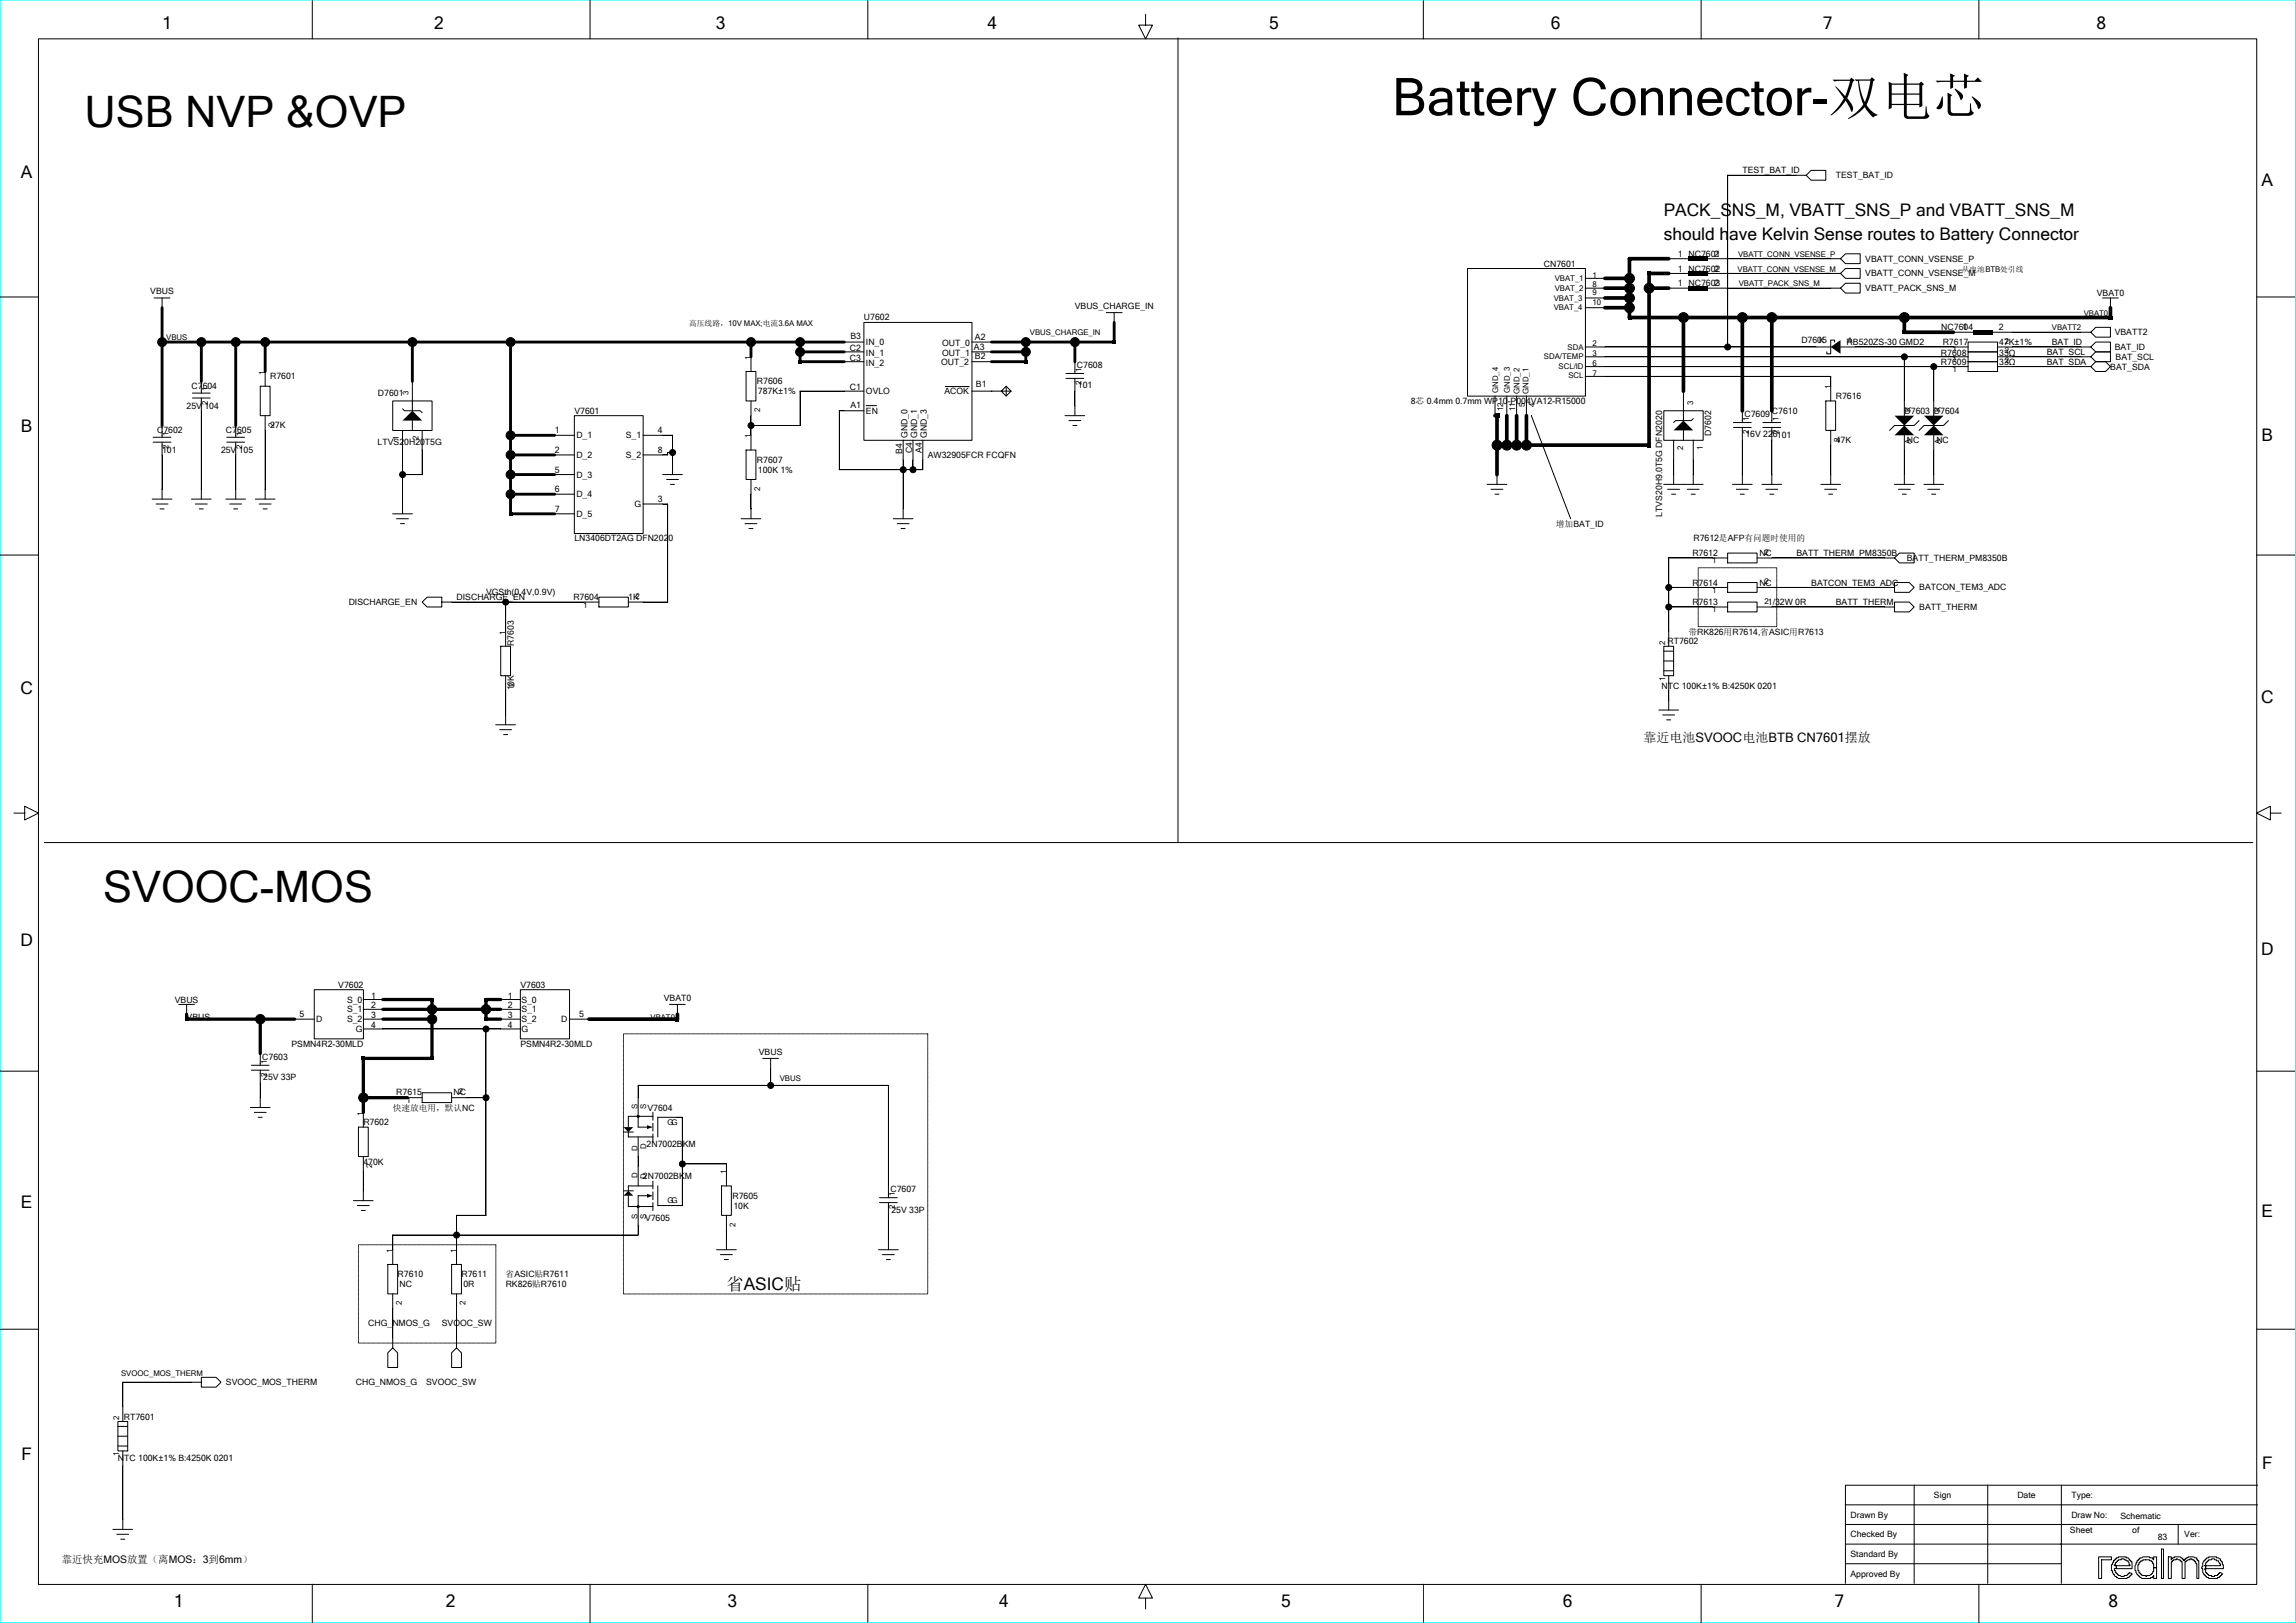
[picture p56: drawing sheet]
<svg xmlns="http://www.w3.org/2000/svg" width="297mm" height="210mm" viewBox="0 0 297 210" stroke-linecap="round" stroke-linejoin="round" font-family="sans-serif">
<defs><g id="words">
<text font-size="6.7" x="180.1" y="14.9">Battery Connector-双电芯</text>
<g font-size="5.6">
<text x="10.9" y="16.4">USB NVP &amp;OVP</text>
<text x="13.3" y="116.7">SVOOC-MOS</text>
</g>
<g font-size="2.2">
<text x="21" y="3.8">1</text>
<text x="56.1" y="3.8">2</text>
<text x="92.6" y="3.8">3</text>
<text x="127.8" y="3.8">4</text>
<text x="164.2" y="3.8">5</text>
<text x="200.6" y="3.8">6</text>
<text x="235.8" y="3.8">7</text>
<text x="271.2" y="3.8">8</text>
<text x="2.7" y="23">A</text>
<text x="215.2" y="27.9">PACK_SNS_M, VBATT_SNS_P and VBATT_SNS_M</text>
<text x="292.6" y="24.1">A</text>
<text x="215.2" y="31.1">should have Kelvin Sense routes to Battery Connector</text>
<text x="2.7" y="55.9">B</text>
<text x="292.6" y="57">B</text>
<text x="2.6" y="89.8">C</text>
<text x="292.5" y="90.9">C</text>
<text x="2.6" y="122.4">D</text>
<text x="292.5" y="123.5">D</text>
<text x="2.7" y="156.3">E</text>
<text x="292.6" y="157.4">E</text>
<text x="94" y="166.9">省ASIC贴</text>
<text x="2.8" y="188.9">F</text>
<text x="292.6" y="190.1">F</text>
<text x="22.5" y="208">1</text>
<text x="57.7" y="208">2</text>
<text x="94.1" y="208">3</text>
<text x="129.3" y="208">4</text>
<text x="165.7" y="208">5</text>
<text x="202.2" y="208">6</text>
<text x="237.3" y="208">7</text>
<text x="272.7" y="208">8</text>
</g>
<text font-size="1.7" x="212.6" y="96">靠近电池SVOOC电池BTB CN7601摆放</text>
<text font-size="1.3" x="8" y="202.3">靠近快充MOS放置（离MOS：3到6mm）</text>
<g font-size="1.1">
<text x="225.4" y="22.4">TEST_BAT_ID</text>
<text x="237.5" y="23.1">TEST_BAT_ID</text>
<text x="199.7" y="34.5">CN7601</text>
<text x="217" y="33.2">1 NC7601</text>
<text x="217" y="35.1">1 NC7602</text>
<text x="221.7" y="33.2">2</text>
<text x="221.7" y="35.1">2</text>
<text x="241.3" y="33.9">VBATT_CONN_VSENSE_P</text>
<text x="241.3" y="35.8">VBATT_CONN_VSENSE_M</text>
<text x="19.4" y="38.1">VBUS</text>
<text x="111.8" y="41.5">U7602</text>
<text x="139" y="39.9">VBUS_CHARGE_IN</text>
<text x="217" y="37">1 NC7603</text>
<text x="221.7" y="37">2</text>
<text x="241.3" y="37.7">VBATT_PACK_SNS_M</text>
<text x="271.2" y="38.3">VBAT0</text>
<text x="109.9" y="45.4">C2</text>
<text x="109.9" y="46.7">C3</text>
<text x="110" y="43.9">B3</text>
<text x="112" y="47.3">IN_2</text>
<text x="112" y="46">IN_1</text>
<text x="112" y="44.6">IN_0</text>
<text x="121.7" y="47.2">OUT_2</text>
<text x="121.9" y="44.8">OUT_0</text>
<text x="121.9" y="46">OUT_1</text>
<text x="126" y="45.3">A3</text>
<text x="126.1" y="46.4">B2</text>
<text x="126.1" y="44">A2</text>
<text x="139.3" y="47.6">C7608</text>
<text x="233" y="44.4">D7605</text>
<text x="238.9" y="44.6">RB520ZS-30 GMD2</text>
<text x="251.1" y="46">R7608</text>
<text x="251.1" y="47.3">R7609</text>
<text x="251.1" y="42.7">NC7604</text>
<text x="251.3" y="44.6">R7617</text>
<text x="253.8" y="42.7">1</text>
<text x="258.6" y="42.7">2</text>
<text x="258.6" y="44.6">47K±1%</text>
<text x="258.6" y="46">33Ω</text>
<text x="258.6" y="47.3">33Ω</text>
<text x="264.8" y="45.9">BAT_SCL</text>
<text x="264.8" y="47.2">BAT_SDA</text>
<text x="265.4" y="44.6">BAT_ID</text>
<text x="273" y="47.8">BAT_SDA</text>
<text x="273.5" y="43.4">VBATT2</text>
<text x="273.5" y="45.3">BAT_ID</text>
<text x="273.7" y="46.6">BAT_SCL</text>
<text x="24.1" y="52.9">25V 104</text>
<text x="24.8" y="50.4">C7604</text>
<text x="34.9" y="49.1">R7601</text>
<text x="48.9" y="51.2">D7601</text>
<text x="74.3" y="53.5">V7601</text>
<text x="97.9" y="49.7">R7606</text>
<text x="98" y="51">787K±1%</text>
<text x="109.9" y="50.5">C1</text>
<text x="110" y="52.8">A1</text>
<text x="112" y="53.5">EN</text>
<text x="112" y="51">OVLO</text>
<text x="122.2" y="51">ACOK</text>
<text x="126.2" y="50.1">B1</text>
<text x="139.4" y="50.2">101</text>
<text x="182.5" y="52.3">8芯 0.4mm 0.7mm WP10-P004VA12-R15000</text>
<text x="225.7" y="53.9">C7609</text>
<text x="229.2" y="53.5">C7610</text>
<text x="237.5" y="51.6">R7616</text>
<text x="246.4" y="53.5">D7603 D7604</text>
<text x="20.3" y="56.1">C7602</text>
<text x="21" y="58.6">101</text>
<text x="28.6" y="58.6">25V 105</text>
<text x="29.2" y="56.1">C7605</text>
<text x="34.9" y="55.4">27K</text>
<text x="48.8" y="57.6">LTVS20H20T5G</text>
<text x="71.8" y="58.6">2</text>
<text x="71.8" y="56.1">1</text>
<text x="74.6" y="56.7">D_1</text>
<text x="74.6" y="59.3">D_2</text>
<text x="81" y="56.7">S_1</text>
<text x="81" y="59.3">S_2</text>
<text x="85.1" y="56.1">4</text>
<text x="85.1" y="58.6">8</text>
<text x="97.9" y="59.9">R7607</text>
<text x="116.7" y="58.7" transform="rotate(-90 116.7 58.7)">B4</text>
<text x="117.4" y="56.7" transform="rotate(-90 117.4 56.7)">GND_0</text>
<text x="118" y="58.6" transform="rotate(-90 118 58.6)">C4</text>
<text x="118.6" y="56.7" transform="rotate(-90 118.6 56.7)">GND_1</text>
<text x="119.3" y="58.6" transform="rotate(-90 119.3 58.6)">A4</text>
<text x="119.9" y="56.7" transform="rotate(-90 119.9 56.7)">GND_3</text>
<text x="120" y="59.3">AW32905FCR FCQFN</text>
<text x="221.3" y="56.4" transform="rotate(-90 221.3 56.4)">D7602</text>
<text x="225.8" y="56.6">16V 226101</text>
<text x="237.5" y="57.3">47K</text>
<text x="246.7" y="57.3">NC</text>
<text x="250.5" y="57.3">NC</text>
<text x="71.8" y="61.2">5</text>
<text x="71.8" y="63.7">6</text>
<text x="74.6" y="61.8">D_3</text>
<text x="74.6" y="64.3">D_4</text>
<text x="82.1" y="65.6">G</text>
<text x="85.1" y="65">3</text>
<text x="98" y="61.2">100K 1%</text>
<text x="71.8" y="66.2">7</text>
<text x="74.3" y="70">LN3406DT2AG DFN2020</text>
<text x="74.6" y="66.9">D_5</text>
<text x="201.3" y="68.2">增加BAT_ID</text>
<text x="215" y="66.9" transform="rotate(-90 215 66.9)">LTVS20H9.0T5G DFN2020</text>
<text x="218.9" y="72">R7612</text>
<text x="219.1" y="70">R7612是AFP有问题时使用的</text>
<text x="227.6" y="72">NC</text>
<text x="232.4" y="72">BATT_THERM_PM8350B</text>
<text x="59.1" y="77.7">DISCHARGE_EN</text>
<text x="62.9" y="77">VGSth(0.4V,0.9V)</text>
<text x="74.2" y="77.7">R7604</text>
<text x="81.3" y="77.7">1K2</text>
<text x="218.9" y="75.8">R7614</text>
<text x="227.6" y="75.8">NC</text>
<text x="234.3" y="75.8">BATCON_TEM3_ADC</text>
<text x="246.6" y="72.6">BATT_THERM_PM8350B</text>
<text x="248.3" y="76.4">BATCON_TEM3_ADC</text>
<text x="45.1" y="78.3">DISCHARGE_EN</text>
<text x="66.5" y="83.6" transform="rotate(-90 66.5 83.6)">R7603</text>
<text x="215.7" y="83.4">RT7602</text>
<text x="218.4" y="82.1">带RK826用R7614,省ASIC用R7613</text>
<text x="218.9" y="78.3">R7613</text>
<text x="237.5" y="78.3">BATT_THERM</text>
<text x="248.3" y="78.9">BATT_THERM</text>
<text x="66.5" y="89.3" transform="rotate(-90 66.5 89.3)">10K</text>
<text x="214.9" y="89.1">NTC 100K±1% B:4250K 0201</text>
<text x="22.6" y="129.7">VBUS</text>
<text x="24.1" y="131.9">VBUS</text>
<text x="38.8" y="131.6">5</text>
<text x="43.8" y="127.8">V7602</text>
<text x="44.9" y="129.7">S_0</text>
<text x="44.9" y="131">S_1</text>
<text x="48" y="131.8">3</text>
<text x="48" y="130.5">2</text>
<text x="48" y="129.2">1</text>
<text x="65.7" y="129.2">1</text>
<text x="65.7" y="130.5">2</text>
<text x="65.7" y="131.8">3</text>
<text x="67.3" y="127.8">V7603</text>
<text x="67.4" y="129.7">S_0</text>
<text x="67.4" y="131">S_1</text>
<text x="74.9" y="131.6">5</text>
<text x="85.9" y="129.5">VBAT0</text>
<text x="33.9" y="137.1">C7603</text>
<text x="37.7" y="135.4">PSMN4R2-30MLD</text>
<text x="40.9" y="132.3">D</text>
<text x="44.9" y="132.3">S_2</text>
<text x="46" y="133.5">G</text>
<text x="48" y="133">4</text>
<text x="65.7" y="133">4</text>
<text x="67.3" y="135.4">PSMN4R2-30MLD</text>
<text x="67.4" y="132.3">S_2</text>
<text x="67.4" y="133.5">G</text>
<text x="72.6" y="132.3">D</text>
<text x="98.2" y="136.5">VBUS</text>
<text x="34.1" y="139.8">25V 33P</text>
<text x="50.8" y="143.7">快速放电用，默认NC</text>
<text x="51.3" y="141.7">R7615</text>
<text x="58.7" y="141.7">NC</text>
<text x="83.8" y="143.7">V7604</text>
<text x="47" y="145.6">R7602</text>
<text x="83.6" y="148.4">2N7002BKM</text>
<text x="47" y="150.7">470K</text>
<text x="83.2" y="152.6">2N7002BKM</text>
<text x="94.7" y="155.1">R7605</text>
<text x="115.2" y="154.2">C7607</text>
<text x="83.4" y="158">V7605</text>
<text x="94.9" y="156.4">10K</text>
<text x="115.3" y="156.9">25V 33P</text>
<text x="51.4" y="165.3">R7610</text>
<text x="51.7" y="166.5">NC</text>
<text x="59.7" y="165.3">R7611</text>
<text x="60" y="166.5">0R</text>
<text x="65.4" y="165.3">省ASIC贴R7611</text>
<text x="65.4" y="166.5">RK826贴R7610</text>
<text x="47.6" y="171.6">CHG_NMOS_G</text>
<text x="57.2" y="171.6">SVOOC_SW</text>
<text x="29.2" y="179.2">SVOOC_MOS_THERM</text>
<text x="46" y="179.2">CHG_NMOS_G</text>
<text x="55.1" y="179.2">SVOOC_SW</text>
<text x="16" y="183.7">RT7601</text>
<text x="15.3" y="189.1">NTC 100K±1% B:4250K 0201</text>
<text x="239.4" y="196.4">Drawn By</text>
<text x="250.2" y="193.8">Sign</text>
<text x="261" y="193.8">Date</text>
<text x="267.9" y="193.8">Type:</text>
<text x="267.9" y="196.4">Draw No:</text>
<text x="274.3" y="196.5">Schematic</text>
<text x="239.4" y="198.9">Checked By</text>
<text x="239.4" y="201.5">Standard By</text>
<text x="267.8" y="198.4">Sheet</text>
<text x="275.8" y="198.4">of</text>
<text x="279.1" y="199.3">83</text>
<text x="282.6" y="198.9">Ver:</text>
<text x="239.4" y="204">Approved By</text>
</g>
<g font-size="1">
<text x="206" y="35.9">1</text>
<text x="224.8" y="35.1">VBATT_CONN_VSENSE_M</text>
<text x="224.8" y="33.2">VBATT_CONN_VSENSE_P</text>
<text x="253.8" y="35.2">从电池BTB处引线</text>
<text x="201" y="38.9">VBAT_3</text>
<text x="201" y="40.2">VBAT_4</text>
<text x="201.1" y="36.4">VBAT_1</text>
<text x="201.1" y="37.6">VBAT_2</text>
<text x="206" y="39.5">10</text>
<text x="206" y="38.2">9</text>
<text x="206" y="37.2">8</text>
<text x="224.9" y="37">VBATT_PACK_SNS_M</text>
<text x="269.5" y="40.8">VBAT0</text>
<text x="21.5" y="44">VBUS</text>
<text x="89.1" y="42.1">高压线路，10V MAX;电流3.6A MAX</text>
<text x="97.1" y="46.6" transform="rotate(-90 97.1 46.6)">1</text>
<text x="133.2" y="43.4">VBUS_CHARGE_IN</text>
<text x="199.7" y="46.5">SDA/TEMP</text>
<text x="201.6" y="47.8">SCL/ID</text>
<text x="202.8" y="45.2">SDA</text>
<text x="206" y="46.1">3</text>
<text x="206" y="44.8">2</text>
<text x="206" y="47.3">6</text>
<text x="235.3" y="44.4">K</text>
<text x="239" y="44.4">A</text>
<text x="252.6" y="46.9">1</text>
<text x="252.6" y="45.6">1</text>
<text x="259.3" y="45.7">2</text>
<text x="259.3" y="47">2</text>
<text x="259.3" y="44.5">2</text>
<text x="265.4" y="42.8">VBATT2</text>
<text x="26.9" y="52.4" transform="rotate(-90 26.9 52.4)">2</text>
<text x="26.9" y="50.6" transform="rotate(-90 26.9 50.6)">1</text>
<text x="34.3" y="48.5" transform="rotate(-90 34.3 48.5)">1</text>
<text x="52.9" y="51.1" transform="rotate(-90 52.9 51.1)">3</text>
<text x="98.3" y="53.3" transform="rotate(-90 98.3 53.3)">2</text>
<text x="139.9" y="49.8" transform="rotate(-90 139.9 49.8)">2</text>
<text x="139.9" y="48.1" transform="rotate(-90 139.9 48.1)">1</text>
<text x="193.8" y="50.8" transform="rotate(-90 193.8 50.8)">GND_4</text>
<text x="194.5" y="53.2" transform="rotate(-90 194.5 53.2)">12</text>
<text x="195.3" y="50.8" transform="rotate(-90 195.3 50.8)">GND_3</text>
<text x="196" y="53.2" transform="rotate(-90 196 53.2)">11</text>
<text x="196.6" y="51" transform="rotate(-90 196.6 51)">GND_2</text>
<text x="197.2" y="52.7" transform="rotate(-90 197.2 52.7)">5</text>
<text x="197.7" y="51" transform="rotate(-90 197.7 51)">GND_1</text>
<text x="198.5" y="52.7" transform="rotate(-90 198.5 52.7)">4</text>
<text x="202.9" y="48.9">SCL</text>
<text x="206" y="48.6">7</text>
<text x="219" y="52.4" transform="rotate(-90 219 52.4)">3</text>
<text x="236.8" y="50.4" transform="rotate(-90 236.8 50.4)">1</text>
<text x="247.2" y="53.3" transform="rotate(-90 247.2 53.3)">K</text>
<text x="251" y="53.3" transform="rotate(-90 251 53.3)">K</text>
<text x="252.6" y="48.1">1</text>
<text x="21.8" y="58.1" transform="rotate(-90 21.8 58.1)">2</text>
<text x="21.8" y="56.4" transform="rotate(-90 21.8 56.4)">1</text>
<text x="31.3" y="58.1" transform="rotate(-90 31.3 58.1)">2</text>
<text x="31.3" y="56.4" transform="rotate(-90 31.3 56.4)">1</text>
<text x="35.5" y="55.2" transform="rotate(-90 35.5 55.2)">2</text>
<text x="51.6" y="57" transform="rotate(-90 51.6 57)">1</text>
<text x="54.1" y="57" transform="rotate(-90 54.1 57)">2</text>
<text x="97.1" y="56.7" transform="rotate(-90 97.1 56.7)">1</text>
<text x="217.7" y="58.3" transform="rotate(-90 217.7 58.3)">2</text>
<text x="220.3" y="58.3" transform="rotate(-90 220.3 58.3)">1</text>
<text x="226.2" y="56.2" transform="rotate(-90 226.2 56.2)">2</text>
<text x="226.2" y="54.5" transform="rotate(-90 226.2 54.5)">1</text>
<text x="230.1" y="56.2" transform="rotate(-90 230.1 56.2)">2</text>
<text x="230.1" y="54.5" transform="rotate(-90 230.1 54.5)">1</text>
<text x="238" y="57.1" transform="rotate(-90 238 57.1)">2</text>
<text x="247.2" y="57.4" transform="rotate(-90 247.2 57.4)">A</text>
<text x="251" y="57.4" transform="rotate(-90 251 57.4)">A</text>
<text x="98.3" y="63.5" transform="rotate(-90 98.3 63.5)">2</text>
<text x="228.2" y="71.8">2</text>
<text x="221.5" y="76.7">1</text>
<text x="221.5" y="72.9">1</text>
<text x="228.2" y="75.6">2</text>
<text x="65.4" y="82.1" transform="rotate(-90 65.4 82.1)">1</text>
<text x="75.4" y="78.6">1</text>
<text x="215.4" y="83.5" transform="rotate(-90 215.4 83.5)">2</text>
<text x="221.5" y="79.3">1</text>
<text x="228.2" y="78.1">21/32W 0R</text>
<text x="66.6" y="88.9" transform="rotate(-90 66.6 88.9)">2</text>
<text x="215.4" y="88.1" transform="rotate(-90 215.4 88.1)">1</text>
<text x="84.1" y="132">VBAT0</text>
<text x="34.5" y="137.6" transform="rotate(-90 34.5 137.6)">1</text>
<text x="34.5" y="139.4" transform="rotate(-90 34.5 139.4)">2</text>
<text x="52.6" y="142.7">1</text>
<text x="59.3" y="141.6">2</text>
<text x="82.5" y="143.5" transform="rotate(-90 82.5 143.5)">S</text>
<text x="83.6" y="143.5" transform="rotate(-90 83.6 143.5)">S</text>
<text x="100.9" y="139.9">VBUS</text>
<text x="47" y="144.4" transform="rotate(-90 47 144.4)">1</text>
<text x="82.5" y="148.9" transform="rotate(-90 82.5 148.9)">D</text>
<text x="83.6" y="148.7" transform="rotate(-90 83.6 148.7)">D</text>
<text x="86.4" y="145.6">GG</text>
<text x="48.2" y="151.1" transform="rotate(-90 48.2 151.1)">2</text>
<text x="82.5" y="152.4" transform="rotate(-90 82.5 152.4)">D</text>
<text x="83.6" y="152.6" transform="rotate(-90 83.6 152.6)">D</text>
<text x="86.4" y="155.7">GG</text>
<text x="94" y="152" transform="rotate(-90 94 152)">1</text>
<text x="115.8" y="154.8" transform="rotate(-90 115.8 154.8)">1</text>
<text x="82.5" y="157.8" transform="rotate(-90 82.5 157.8)">S</text>
<text x="83.6" y="157.7" transform="rotate(-90 83.6 157.7)">S</text>
<text x="95.1" y="158.7" transform="rotate(-90 95.1 158.7)">2</text>
<text x="115.8" y="156.5" transform="rotate(-90 115.8 156.5)">2</text>
<text x="50.8" y="162.1" transform="rotate(-90 50.8 162.1)">1</text>
<text x="59" y="162.1" transform="rotate(-90 59 162.1)">1</text>
<text x="52" y="168.9" transform="rotate(-90 52 168.9)">2</text>
<text x="60.2" y="168.9" transform="rotate(-90 60.2 168.9)">2</text>
<text x="15.7" y="178">SVOOC_MOS_THERM</text>
<text x="15.4" y="183.8" transform="rotate(-90 15.4 183.8)">2</text>
<text x="15.4" y="188.4" transform="rotate(-90 15.4 188.4)">1</text>
</g>
</g></defs>
<path d="M0 0h296.9v210h-296.9z" fill="none" stroke="#0ff" stroke-width=".13"/>
<g fill="#000">
<path d="M210.5 33.2h.5v.5h-.5zM213.1 35.1h.5v.5h-.5zM218.4 37h2.5v.5h-2.5zM218.4 33.2h2.5v.5h-2.5zM218.4 35.1h2.5v.5h-2.5zM103.3 46.6h.4v.4h-.4zM132.5 46.6h.4v.4h-.4zM143.9 44.1h.4v.4h-.4zM193.4 53.5h.5v.5h-.5zM210.5 40.8h.5v.5h-.5zM213.1 57.3h.5v.6h-.5zM246.1 42.7h.5v.6h-.5z"/>
<path d="M255.2 42.7h2.6v.6h-2.6zM272.7 40.8h.6v.5h-.6zM65.8 66.3h.5v.4h-.5zM23.9 131.6h.5v.5h-.5zM46.8 136.7h.4v.5h-.4zM55.7 129.1h.4v.5h-.4zM55.7 136.7h.4v.5h-.4zM62.6 129.1h.5v.5h-.5zM62.6 131.6h.5v.5h-.5zM87.4 131.6h.5v.5h-.5z"/>
</g>
<g fill="none" stroke="#000" stroke-width=".13">
<path d="M5 5h286.9v200h-286.9zM40.4 .1v4.9M76.3 .1v4.9M112.3 .1v4.9M148.2 1.9v1.3h.9l-.9 1.8-.9-1.8h.9M152.4 4.9v104.1M184.1 .1v4.9M220 .1v4.9M256 .1v4.9M0 38.4h5M19.9 38.6h2.1M21 38.6v18"/>
<path d="M189.8 34.7h15.3v16.6h-15.3zM205.1 38.6h5.7M205.1 37.3h5.7M205.1 39.8h5.7M218.4 33.5h-7.6v2.5h-5.7M218.4 35.4h-5.1M218.4 37.3h-5.1v20.3h-15.8v-6.4M220.9 33.5h17.2M220.9 35.4h17.2M220.9 37.3h17.2M233.6 22.7l.7-.7h1.9v1.3h-1.9zM233.6 22.7h-10.1v22.2"/>
<path d="M238.1 33.5l.6-.7h1.9v1.3h-1.9zM238.1 35.4l.6-.7h1.9v1.3h-1.9zM238.1 37.3l.6-.6h1.9v1.2h-1.9zM272 38.6h2M273 38.6v1.2M291.9 38.4h5M19.8 57.2h2.3M19.8 56.6h2.3M21 57.2v7.4M21 44.3h90.8M24.9 51.5h2.3M24.9 50.9h2.3"/>
<path d="M26 51.5v13.1M26 44.3v6.6M29.3 57.2h2.3M29.3 56.6h2.3M30.5 57.2v7.4M30.5 44.3v12.3M33.7 50h1.2v3.8h-1.2zM34.3 53.8v10.8M34.3 44.3v5.7M50.8 51.9h5.1v3.8h-5.1zM52.1 52.9l.2 .2h2.1l.2 .3M52.1 55.7v10.8"/>
<path d="M53.3 54.4v1.3M53.3 44.3v8.8M54.6 55.7v5.7h-2.5M66 44.3v22.2h8.3M74.3 53.8h8.9v15.2h-8.9zM74.3 56.3h-8.3M74.3 58.9h-8.3M83.2 56.3h3.8v5.1M83.2 58.9h3.2M87 58.5h-.6v.4M96.5 48.1h1.3v3.8h-1.3zM96.5 58.2h1.3v3.8h-1.3z"/>
<path d="M97.1 55.1h6.4M97.1 46.2v1.9M97.1 51.9v6.3M111.7 41.7h14v15.3h-14zM111.8 46.8h-8.3M111.8 53.1h-3.2v7.7h10.8v-3.9M111.8 50.6h-8.3v4.5M111.8 45.5h-8.3M112 52.5h1.4M116.8 56.9v10.2M118.1 56.9v3.9M122.2 50h3.2"/>
<path d="M125.7 50.6h5.1l-.6 .6-.7-.6 .7-.6 .6 .6M125.7 46.8h7M125.7 45.5h7M130.2 50v1.2M137.8 53.8h2.5M137.9 49h2.3M137.9 48.3h2.3M138.3 54.4h1.5M138.8 55.1h.5M139 49v4.8M139 44.3v4M143.1 40.4h2.1"/>
<path d="M144.1 40.4v3.9h-18.4M193.4 51.2v2.6M193.6 53.8v8.9M194.9 51.2v6.4M196.2 51.2v6.4M198.1 53.8l5.1 13.3M205.1 46.2h49.5M205.1 47.4h49.5M205.1 44.9h31.7M205.1 48.7h31.7v3.2M210.8 41.1h62.2M215.2 53.1h5.1v3.9h-5.1z"/>
<path d="M216.5 56.9v5.8M217.8 55.7v1.3M217.8 41.1v13.3M219 54.2l-.2 .2h-2.1l-.2 .3M219 56.9v5.8M224.2 55.3h2.3M224.2 54.7h2.3M225.4 55.3v7.4M225.4 41.1v13.6M228 55.3h2.3M228 54.7h2.3M229.2 55.3v7.4"/>
<path d="M229.2 41.1v13.6M236.2 51.9h1.2v3.8h-1.2zM236.8 55.7v7M237.3 44.3v-.3h-.5v1.8h-.5v-.3M238.1 44.9h16.5M246.3 46.2v7.6M246.3 56.3v6.4M248.2 54.4l-.6 .7h-2.5l-.7 .6M250.1 56.3v6.4M250.1 47.4v6.4M252 54.4l-.6 .7h-2.5l-.7 .6M254.6 45.5h3.8v1.3h-3.8z"/>
<path d="M254.6 46.8h3.8v1.3h-3.8zM254.6 44.3h3.8v1.2h-3.8zM255.2 43h-8.9M257.7 43h12.8M258.4 46.2h12.1M258.4 47.4h12.1M258.4 44.9h12.1M270.5 43l.6-.6h1.9v1.2h-1.9zM271.1 44.3h1.9v1.2h-1.9l-.6-.6zM271.1 46.8h1.3l.6 .6-.6 .7h-1.3l-.6-.7zM271.1 45.5h1.9v1.3h-1.9l-.6-.6zM0 71.8h5"/>
<path d="M19.7 64.6h2.5M20.2 65.2h1.5M20.7 65.8h.5M24.8 64.6h2.5M25.3 65.2h1.5M25.8 65.8h.5M29.2 64.6h2.6M29.7 65.2h1.6M30.2 65.8h.5M33 64.6h2.6M33.5 65.2h1.6M34 65.8h.6"/>
<path d="M50.8 66.5h2.5M51.3 67.1h1.5M51.8 67.8h.5M54.6 77.9l.6-.6h1.9v1.2h-1.9zM57.1 77.9h20.4M65.4 77.9v5.7M74.3 63.9h-8.3M74.3 61.4h-8.3M77.5 77.3h3.8v1.2h-3.8zM83.2 65.2h3.2v12.7h-5.1M85.7 61.4h2.6M86.2 62h1.6"/>
<path d="M86.7 62.7h.5M95.9 67.1h2.5M96.4 67.8h1.5M96.9 68.4h.5M97.1 62v5.1M115.5 67.1h2.6M116.1 67.8h1.5M116.6 68.4h.5M192.4 62.7h2.5M192.9 63.3h1.5M193.4 63.9h.5M215.2 62.7h5.1"/>
<path d="M215.7 63.3h1.6M215.8 78.5h7.7M215.8 76h7.7M216.2 63.9h.5M218.3 63.3h1.5M218.8 63.9h.5M219.7 73.5h10.1v7.6h-10.1zM223.5 77.9h3.8v1.3h-3.8zM223.5 75.4h3.8v1.2h-3.8zM223.5 71.6h3.8v1.2h-3.8zM223.5 72.2h-7.6v11.4M224.1 62.7h2.6"/>
<path d="M224.6 63.3h1.5M225.1 63.9h.5M227.3 78.5h17.8M227.3 72.2h17.8M227.3 76h17.8M227.9 62.7h2.6M228.4 63.3h1.6M228.9 63.9h.5M235.5 62.7h2.6M236 63.3h1.6M236.5 63.9h.6M245.1 62.7h2.5"/>
<path d="M245.1 77.9h1.9l.6 .6-.6 .7h-1.9zM245.1 75.4h1.9l.6 .6-.6 .6h-1.9zM245.6 63.3h1.5M245.7 71.6h1.9v1.2h-1.9l-.6-.6zM246.1 63.9h.5M248.9 62.7h2.5M249.4 63.3h1.5M249.9 63.9h.5M291.9 71.8h5M64.1 93.8h2.6M64.6 94.4h1.6M64.8 83.6h1.2v3.8h-1.2z"/>
<path d="M65.1 95h.6M65.4 87.4v6.4M214.6 91.9h2.5M215.1 92.5h1.5M215.2 86.8h1.3M215.2 85.5h1.3M215.2 84.3h1.3M215.2 83.6h1.3v3.8h-1.3zM215.6 93.1h.5M215.9 87.4v4.5M1.8 105.2h1.4v-.9l1.8 .9-1.8 .9v-.9M5.7 109h285.7"/>
<path d="M293.7 105.2v-.9l-1.8 .9 1.8 .9v-.9h1.4M0 138.6h5M23.1 130h2.1M24.1 130v1.2M32.5 138.5h2.3M32.5 137.8h2.3M33.7 138.5v4.8M33.7 131.9v5.9M40.7 128.1h6.3v6.3h-6.3zM40.7 131.9h-16.6M47 131.9h8.9v5h-8.9v5.1h7.6M47 130.6h15.9"/>
<path d="M47 129.3h8.9M47 133.1h20.3M62.9 133.1v24.2h-3.8v6.3M64.8 131.9h2.5M64.8 130.6h2.5M64.8 129.3h2.5M67.3 128.1h6.4v6.3h-6.4zM73.6 131.9h14M80.6 133.8h39.4v33.6h-39.4zM86.6 130h2M87.6 130v1.2M98.7 136.9h2"/>
<path d="M99.7 136.9v3.6M291.9 138.6h5M32.4 143.3h2.5M32.9 143.9h1.5M33.4 144.6h.5M45.7 155.4h2.6M46.2 156h1.6M46.4 145.8h1.2v3.8h-1.2zM46.7 156.6h.6M47 143.9v1.9M47 149.6v5.8M54.6 141.4h3.8v1.3h-3.8z"/>
<path d="M58.4 142h4.5M80.6 146.5h1.3M80.6 154.1h1.3M81.3 146.5v.6h3.2M81.3 154.7v1.4M81.3 156.1h3.2M82.5 140.4h32.4v14.6M82.5 140.4v5.4h1.3M82.5 147.1v6.4M82.5 159.8h-31.7v3.8M83.8 154.7h-1.3v5.1M84.5 143.9v1"/>
<path d="M84.5 145.3v1M84.5 146.7v1M84.5 152.8v1M84.5 154.2v1M84.5 155.6v1M84.5 153.4h-3.2v.7M84.5 144.4h-3.2v1.4M85.1 147.1v-2.5h3.2v11.4h-3.2v-2.6M88.3 150.6h5.7v2.9M93.3 153.4h1.3v3.9h-1.3zM94 157.2v4.5M113.8 155.6h2.3"/>
<path d="M113.8 155h2.3M114.9 155.6v6.1M0 172h5M26 178.2h2l.6 .6-.6 .7h-2zM26.1 178.8h-10.2v5.1M46.4 161.1h17.7v12.7h-17.7zM50.2 175l.6-.6 .6 .6v1.9h-1.2zM50.2 163.6h1.2v3.8h-1.2zM50.8 167.4v7M58.4 175l.7-.6 .6 .6v1.9h-1.3zM58.4 163.6h1.3v3.8h-1.3zM59.1 167.4v7"/>
<path d="M92.7 161.7h2.5M93.2 162.3h1.5M93.7 163h.5M113.6 161.7h2.6M114.2 162.3h1.5M114.7 163h.5M291.9 172h5M14.6 197.9h2.6M15.1 198.5h1.5M15.2 187.1h1.3M15.2 185.8h1.3M15.2 184.6h1.3"/>
<path d="M15.3 183.9h1.2v3.8h-1.2zM15.6 199.2h.5M15.9 187.7v10.2M238.7 194.7h53.3M238.7 199.8h53.2M238.7 197.3h53.2M247.6 192.2v12.7M257.1 192.2v12.7M266.6 192.2v12.7M281.8 197.2v2.6M292 192.2h-53.3v12.7M40.4 205v5"/>
<path d="M76.3 205v5M112.3 205v5M148.2 206.8h.9l-.9-1.8-.9 1.8h.9v1.4M184.1 205v5M220 205v5M238.7 202.3h27.9M256 205v5M271.5 201.4h1.6v.4h-1.2v2.4h-.4zM273.6 201.7h.2v-.1h.2v-.2h1v.2h.3l.1 .2h.1v.2l.3 .1v.9h-2v-.4h1.7v-.1h-.1l-.1-.5-.5-.2v-.1l-.8 .1-.1 .3-.3 .1v.3h-.1v.1h.3v.4h-.3v.2h.1v.3h.2v.1l.2 .1v.2l.8 .1v-.1h.4l.1-.3h.1v-.1l.4 .1v.1l-.3 .2-.1 .2h-.2v.1h-1.2l-.2-.1v-.1h-.2l-.1-.3h-.1l-.1-.5h-.2v-.7h.2l.1-.5h.1zM276.6 201.8h.1l.1-.2h.3l.1-.2h.9v.2h.4l.1 .2v-.4h.4v1.4h-.4v-.5h-.1v-.2h-.2v-.1h-.2v-.2h-.9v.2h-.3v.1l-.2 .1v.3h-.1v.7h.1v.3l.2 .1 .2 .3h.5v.1h.1v-.1h.4l.2-.2v-.1h.2v-.3h.1v-.5h.4v1.4h-.4v-.3v.1h-.1v.1h-.3v.1h-1.1l-.3-.1-.1-.2h-.1v-.2h-.2l-.1-.4a1.02 1.02 0 0 1 0-1zM279.6 200.4h.3v3.8h-.3zM280.5 201.4h.4v.4l.1-.2h.3v-.2h.7l.3 .2v.1h.1l.1 .3v-.2l.3-.1v-.1h.2v-.2h.8l.1 .2h.3v.2l.2 .2v2.2h-.2v-1.9h-.2v-.2h-.1v-.1h-.1v-.2h-.3v-.1h-.2v.1h-.3l-.2 .2v.1h-.2v2.1h-.3v-2.1l-.3-.1v-.2h-.2l-.2-.1h-.1v.1h-.4v.2l-.2 .1v2.1h-.4z"/>
<path d="M285.1 202h.1v-.2l.2-.1v-.1h.3v-.2h1v.2l.5 .1v.3l.3 .1v.4h.1v.5h-2.3v-.4h1.9v-.3h-.1l-.1-.3h-.3v-.2h-.2v-.1h-.4v.1h-.4l-.1 .3-.3 .1v.4h-.1h.1v.4h-.1v.1h.1v.4h.1v.1h.2l.1 .3h.4v.1l.7-.1 .2-.3h.1v-.1l.4 .1v.1h-.2v.2h-.1l-.1 .2h-.3v.1h-1.1v-.1h-.3l-.1-.2h-.1v-.2h-.1l-.2-.2v-.5h-.1z"/>
<circle cx="210.8" cy="39.8" r=".64"/>
<circle cx="210.8" cy="37.3" r=".64"/>
<circle cx="210.8" cy="38.6" r=".64"/>
<circle cx="210.8" cy="36" r=".64"/>
<circle cx="213.3" cy="37.3" r=".64"/>
<circle cx="21" cy="44.3" r=".58"/>
<circle cx="26.1" cy="44.3" r=".58"/>
<circle cx="30.5" cy="44.3" r=".58"/>
<circle cx="34.3" cy="44.3" r=".58"/>
<circle cx="53.3" cy="44.3" r=".58"/>
<circle cx="66" cy="56.3" r=".58"/>
<circle cx="66" cy="58.9" r=".58"/>
<circle cx="66" cy="44.3" r=".58"/>
<circle cx="87" cy="58.6" r=".39"/>
<circle cx="97.1" cy="55.1" r=".39"/>
<circle cx="97.1" cy="44.3" r=".58"/>
<circle cx="103.5" cy="45.5" r=".58"/>
<circle cx="103.5" cy="44.3" r=".58"/>
<circle cx="132.7" cy="45.5" r=".58"/>
<circle cx="132.7" cy="44.3" r=".58"/>
<circle cx="139" cy="44.3" r=".58"/>
<circle cx="193.6" cy="57.6" r=".64"/>
<circle cx="194.9" cy="57.6" r=".64"/>
<circle cx="196.2" cy="57.6" r=".64"/>
<circle cx="197.5" cy="57.6" r=".64"/>
<circle cx="217.8" cy="41.1" r=".64"/>
<circle cx="223.5" cy="44.9" r=".39"/>
<circle cx="225.4" cy="41.1" r=".64"/>
<circle cx="229.2" cy="41.1" r=".64"/>
<circle cx="246.3" cy="46.2" r=".39"/>
<circle cx="246.3" cy="41.1" r=".64"/>
<circle cx="250.1" cy="47.4" r=".39"/>
<circle cx="52.1" cy="61.4" r=".39"/>
<circle cx="65.4" cy="77.9" r=".39"/>
<circle cx="66" cy="63.9" r=".58"/>
<circle cx="66" cy="61.4" r=".58"/>
<circle cx="116.8" cy="60.8" r=".39"/>
<circle cx="118.1" cy="60.8" r=".39"/>
<circle cx="215.9" cy="78.5" r=".39"/>
<circle cx="215.9" cy="76" r=".39"/>
<circle cx="33.7" cy="131.9" r=".61"/>
<circle cx="55.9" cy="130.6" r=".61"/>
<circle cx="55.9" cy="131.9" r=".61"/>
<circle cx="62.9" cy="130.6" r=".61"/>
<circle cx="62.9" cy="133.1" r=".39"/>
<circle cx="47" cy="142" r=".61"/>
<circle cx="59.1" cy="159.8" r=".39"/>
<circle cx="62.9" cy="142" r=".39"/>
<circle cx="82.6" cy="156.1" r=".13"/>
<circle cx="82.6" cy="144.4" r=".13"/>
<circle cx="88.3" cy="150.6" r=".39"/>
<circle cx="99.7" cy="140.4" r=".39"/>
</g>
<g fill="#000">
<path d="M236.8 44.9l1.3-.9v1.8zM245.1 53.8h2.5l-1.3 1.3zM245.1 56.3l1.2-1.2 1.3 1.2zM248.9 53.8h2.5l-1.3 1.3zM250.1 55.1l1.3 1.2h-2.5zM80.6 145.8h1.3l-.6 .7zM81.3 154.1l.6 .6h-1.3zM83.7 145.6l.8 .2-.8 .3zM83.7 154.5l.8 .2-.8 .3z"/>
<path d="M210.8 36v1.3z" fill-rule="evenodd"/>
<path d="M210.8 37.3v1.3z" fill-rule="evenodd"/>
<path d="M210.8 38.6v1.2z" fill-rule="evenodd"/>
<path d="M210.8 39.8v1.3z" fill-rule="evenodd"/>
<path d="M213.3 35.4v1.9z" fill-rule="evenodd"/>
<path d="M273 39.8v1.3z" fill-rule="evenodd"/>
<path d="M53.3 51.9v1.2l1.3 1.3h-2.5l1.2-1.3z" fill-rule="evenodd"/>
<path d="M85.7 58.9h.7z" fill-rule="evenodd"/>
<path d="M86.4 58.5v.4z" fill-rule="evenodd"/>
<path d="M85.7 56.3h1.3z" fill-rule="evenodd"/>
<path d="M86.4 58.5h.6z" fill-rule="evenodd"/>
<path d="M87 58.5v1.6z" fill-rule="evenodd"/>
<path d="M97.1 55.1v1.2z" fill-rule="evenodd"/>
<path d="M97.1 53.8v1.3z" fill-rule="evenodd"/>
<path d="M97.1 44.3v1.9z" fill-rule="evenodd"/>
<path d="M103.5 45.5v1.3z" fill-rule="evenodd"/>
<path d="M103.5 44.3v1.2z" fill-rule="evenodd"/>
<path d="M108.6 53.1h.6z" fill-rule="evenodd"/>
<path d="M116.8 59.5v1.3z" fill-rule="evenodd"/>
<path d="M118.1 59.5v1.3z" fill-rule="evenodd"/>
<path d="M119.4 59.5v1.3z" fill-rule="evenodd"/>
<path d="M132.7 45.5v1.3z" fill-rule="evenodd"/>
<path d="M132.7 44.3v1.2z" fill-rule="evenodd"/>
<path d="M139 50.6v1.9z" fill-rule="evenodd"/>
<path d="M193.4 53.8h.2z" fill-rule="evenodd"/>
<path d="M193.6 57.6h1.3z" fill-rule="evenodd"/>
<path d="M194.9 57.6h1.3z" fill-rule="evenodd"/>
<path d="M196.2 57.6h1.3z" fill-rule="evenodd"/>
<path d="M216.5 59.5v1.9z" fill-rule="evenodd"/>
<path d="M217.8 53.1v1.3l1.2 1.3h-2.5l1.3-1.3z" fill-rule="evenodd"/>
<path d="M219 59.5v1.9z" fill-rule="evenodd"/>
<path d="M236.8 48.7v1.3z" fill-rule="evenodd"/>
<path d="M246.3 41.1v1.9z" fill-rule="evenodd"/>
<path d="M85.7 65.2h.7z" fill-rule="evenodd"/>
<path d="M97.1 63.9v1.9z" fill-rule="evenodd"/>
<path d="M116.8 60.8h1.3z" fill-rule="evenodd"/>
<path d="M118.1 60.8h1.3z" fill-rule="evenodd"/>
<path d="M215.9 89.3v1.3z" fill-rule="evenodd"/>
<path d="M24.1 131.2v.7z" fill-rule="evenodd"/>
<path d="M55.9 129.3v1.3z" fill-rule="evenodd"/>
<path d="M55.9 130.6v1.3z" fill-rule="evenodd"/>
<path d="M62.9 130.6v1.3z" fill-rule="evenodd"/>
<path d="M62.9 129.3v1.3z" fill-rule="evenodd"/>
<path d="M62.9 130.6h1.9z" fill-rule="evenodd"/>
<path d="M62.9 129.3h1.9z" fill-rule="evenodd"/>
<path d="M62.9 131.9h1.9z" fill-rule="evenodd"/>
<path d="M62.9 133.1h1.9z" fill-rule="evenodd"/>
<path d="M87.6 131.2v.7z" fill-rule="evenodd"/>
<path d="M33.7 140.1v1.9z" fill-rule="evenodd"/>
<path d="M47 142v1.9z" fill-rule="evenodd"/>
<path d="M50.8 159.8v1.9z" fill-rule="evenodd"/>
<path d="M59.1 159.8v1.9z" fill-rule="evenodd"/>
<path d="M82.5 140.4v1.6z" fill-rule="evenodd"/>
<path d="M82.5 149.6v1.3z" fill-rule="evenodd"/>
<path d="M82.5 158.5v1.3z" fill-rule="evenodd"/>
<path d="M87.6 144.6h.7z" fill-rule="evenodd"/>
<path d="M87.6 156h.7z" fill-rule="evenodd"/>
<path d="M94 159.2v1.2z" fill-rule="evenodd"/>
<path d="M94 150.6v1z" fill-rule="evenodd"/>
<circle cx="210.8" cy="36" r=".64"/>
<circle cx="210.8" cy="37.3" r=".64"/>
<circle cx="210.8" cy="38.6" r=".64"/>
<circle cx="210.8" cy="39.8" r=".64"/>
<circle cx="213.3" cy="37.3" r=".64"/>
<circle cx="21" cy="44.3" r=".58"/>
<circle cx="26.1" cy="44.3" r=".58"/>
<circle cx="30.5" cy="44.3" r=".58"/>
<circle cx="34.3" cy="44.3" r=".58"/>
<circle cx="53.3" cy="44.3" r=".58"/>
<circle cx="66" cy="44.3" r=".58"/>
<circle cx="66" cy="56.3" r=".58"/>
<circle cx="66" cy="58.9" r=".58"/>
<circle cx="87" cy="58.6" r=".39"/>
<circle cx="97.1" cy="44.3" r=".58"/>
<circle cx="97.1" cy="55.1" r=".39"/>
<circle cx="103.5" cy="44.3" r=".58"/>
<circle cx="103.5" cy="45.5" r=".58"/>
<circle cx="132.7" cy="44.3" r=".58"/>
<circle cx="132.7" cy="45.5" r=".58"/>
<circle cx="139" cy="44.3" r=".58"/>
<circle cx="193.6" cy="57.6" r=".64"/>
<circle cx="194.9" cy="57.6" r=".64"/>
<circle cx="196.2" cy="57.6" r=".64"/>
<circle cx="197.5" cy="57.6" r=".64"/>
<circle cx="217.8" cy="41.1" r=".64"/>
<circle cx="223.5" cy="44.9" r=".39"/>
<circle cx="225.4" cy="41.1" r=".64"/>
<circle cx="229.2" cy="41.1" r=".64"/>
<circle cx="246.3" cy="41.1" r=".64"/>
<circle cx="246.3" cy="46.2" r=".39"/>
<circle cx="250.1" cy="47.4" r=".39"/>
<circle cx="52.1" cy="61.4" r=".39"/>
<circle cx="65.4" cy="77.9" r=".39"/>
<circle cx="66" cy="63.9" r=".58"/>
<circle cx="66" cy="61.4" r=".58"/>
<circle cx="116.8" cy="60.8" r=".39"/>
<circle cx="118.1" cy="60.8" r=".39"/>
<circle cx="215.9" cy="76" r=".39"/>
<circle cx="215.9" cy="78.5" r=".39"/>
<circle cx="33.7" cy="131.9" r=".61"/>
<circle cx="55.9" cy="131.9" r=".61"/>
<circle cx="55.9" cy="130.6" r=".61"/>
<circle cx="62.9" cy="130.6" r=".61"/>
<circle cx="62.9" cy="133.1" r=".39"/>
<circle cx="47" cy="142" r=".61"/>
<circle cx="59.1" cy="159.8" r=".39"/>
<circle cx="62.9" cy="142" r=".39"/>
<circle cx="82.6" cy="144.4" r=".13"/>
<circle cx="82.6" cy="156.1" r=".13"/>
<circle cx="88.3" cy="150.6" r=".39"/>
<circle cx="99.7" cy="140.4" r=".39"/>
</g>
<g fill="none" stroke="#000" stroke-width=".48">
<path d="M207.6 38.6h3.2M207.6 37.3h3.2M207.6 36h3.2M207.6 39.8h3.2M210.8 33.5h5.1M210.8 33.5v7.6M213.3 37.3h2.6M215.9 35.4h-2.6v22.2h-19.7M273 39.8v1.3M193.4 53.8h.2v7.6M194.9 53.8v3.8M196.2 53.8v3.8"/>
<path d="M197.5 53.8v3.8M210.8 41.1h62.2M217.8 41.1v9.5M225.4 41.1v12.1M229.2 41.1v12.1M246.3 43h6.4M246.3 41.1v1.9M87.6 131.2v.7h-11.4"/>
</g>
<g fill="none" stroke="#000" stroke-width=".37">
<path d="M21 39.8v15.3M21 44.3h88.2M26 44.3v5.1M30.5 44.3v10.8M34.3 44.3v3.8M53.3 44.3v5.1M66 56.3h5.8M66 58.9h5.8M66 44.3v22.2h5.8M97.1 44.3v1.9M103.5 45.5h5.7M103.5 44.3v2.5h5.7"/>
<path d="M128.2 45.5h4.5M132.7 44.3v2.5h-4.5M139 44.3v2.5M144.1 41.7v2.6h-15.9M66 61.4h5.8M66 63.9h5.8"/>
</g>
<path d="M24.1 131.2v.7h14M33.7 131.9v4.4M49.5 129.3h6.4v7.6h-8.9v7M49.5 130.6h15.3M49.5 131.9h6.4M64.8 129.3h-1.9v2.6h1.9M47 142h5.7" fill="none" stroke="#000" stroke-width=".42"/>
<use href="#words"/>
</svg>
